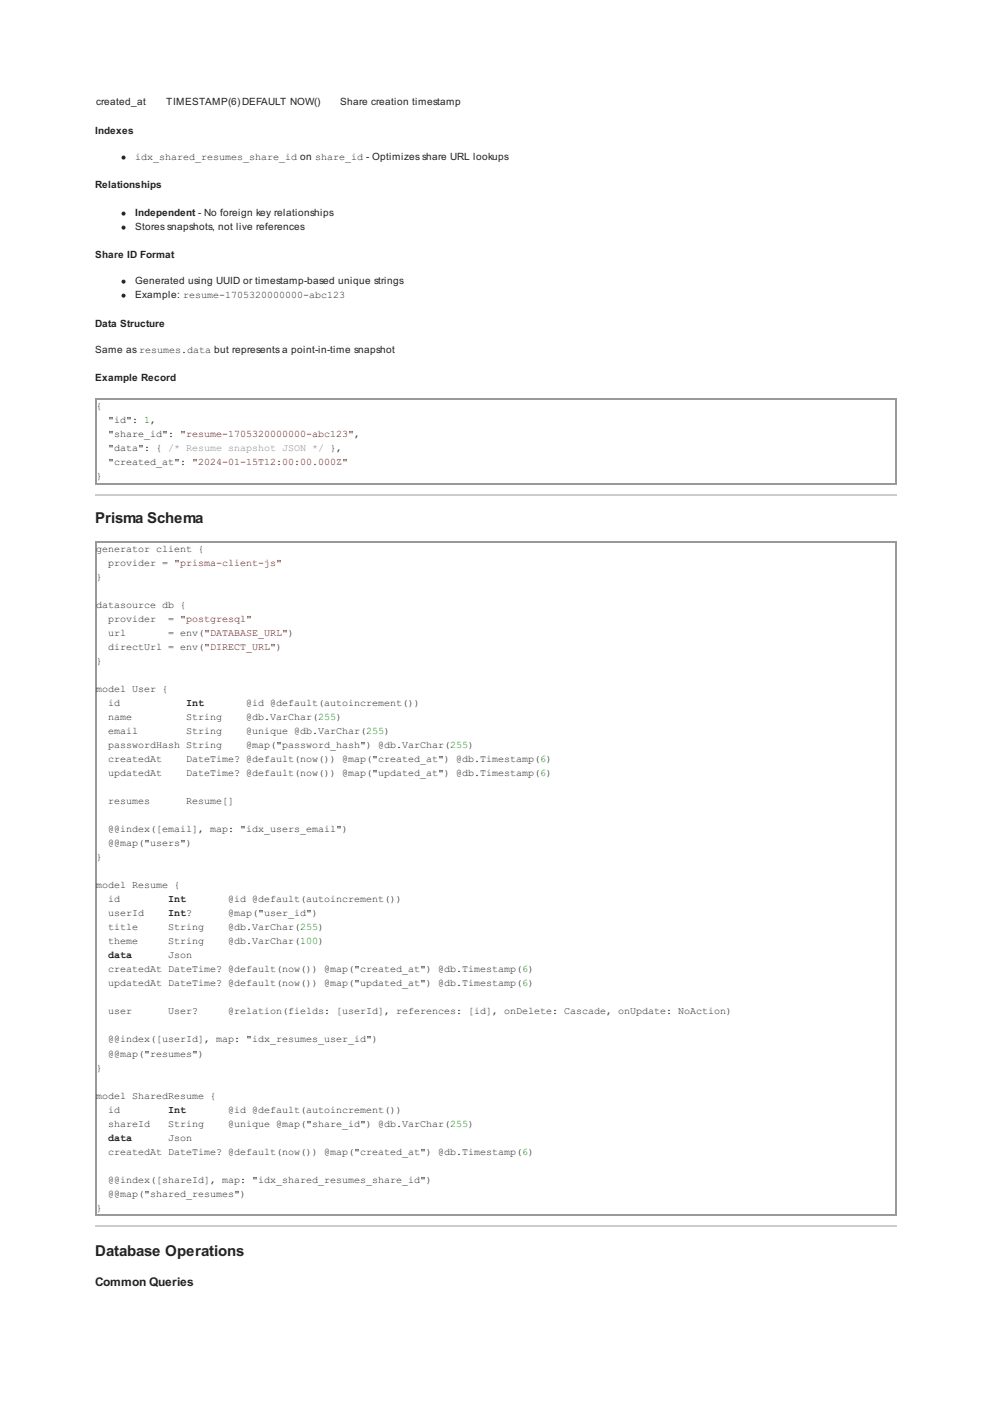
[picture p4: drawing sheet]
<svg xmlns="http://www.w3.org/2000/svg" width="210mm" height="297mm" viewBox="0 0 210 297" stroke-linecap="round" stroke-linejoin="round" font-family="sans-serif">
<defs><g id="words">
<g font-size="3.2" fill="#222">
<text x="20.1" y="110.7">Prisma Schema</text>
<text x="20.1" y="265.6">Database Operations</text>
</g>
<text font-size="2.5" fill="#222" x="20.1" y="272">Common Queries</text>
<g font-size="2.1" fill="#222">
<text x="20.3" y="22.3">created_at</text>
<text x="35.1" y="22.3">TIMESTAMP(6) DEFAULT NOW()</text>
<text x="72" y="22.3">Share creation timestamp</text>
<text x="20.1" y="28.4">Indexes</text>
<text x="28.6" y="33.9">idx_shared_resumes_share_id on share_id - Optimizes share URL lookups</text>
<text x="20.1" y="39.8">Relationships</text>
<text x="28.6" y="45.7">Independent - No foreign key relationships</text>
<text x="28.6" y="48.7">Stores snapshots, not live references</text>
<text x="20.1" y="54.6">Share ID Format</text>
<text x="28.6" y="60.1">Generated using UUID or timestamp-based unique strings</text>
<text x="28.6" y="63.1">Example: resume-1705320000000-abc123</text>
<text x="20.1" y="69.2">Data Structure</text>
<text x="20.1" y="74.7">Same as resumes.data but represents a point-in-time snapshot</text>
<text x="20.1" y="80.6">Example Record</text>
<text x="20.3" y="86.6">{</text>
<text x="22.9" y="89.5">&quot;id&quot;: 1,</text>
<text x="22.9" y="92.5">&quot;share_id&quot;: &quot;resume-1705320000000-abc123&quot;,</text>
<text x="22.9" y="95.5">&quot;data&quot;: { /* Resume snapshot JSON */ },</text>
<text x="20.3" y="101.4">}</text>
<text x="22.9" y="98.4">&quot;created_at&quot;: &quot;2024-01-15T12:00:00.000Z&quot;</text>
<text x="20.3" y="116.8">generator client {</text>
<text x="22.9" y="119.8">provider = &quot;prisma-client-js&quot;</text>
<text x="20.3" y="122.8">}</text>
<text x="20.3" y="128.7">datasource db {</text>
<text x="22.9" y="131.7">provider</text>
<text x="35.6" y="131.7">= &quot;postgresql&quot;</text>
<text x="22.9" y="134.6">url</text>
<text x="22.9" y="137.6">directUrl = env(&quot;DIRECT_URL&quot;)</text>
<text x="35.6" y="134.6">= env(&quot;DATABASE_URL&quot;)</text>
<text x="20.3" y="140.5">}</text>
<text x="20.3" y="146.5">model User {</text>
<text x="22.9" y="149.4">id</text>
<text x="39.4" y="149.4">Int</text>
<text x="52.1" y="149.4">@id @default(autoincrement())</text>
<text x="22.9" y="152.4">name</text>
<text x="22.9" y="155.4">email</text>
<text x="39.4" y="152.4">String</text>
<text x="39.4" y="155.4">String</text>
<text x="52.1" y="152.4">@db.VarChar(255)</text>
<text x="52.1" y="155.4">@unique @db.VarChar(255)</text>
<text x="22.9" y="158.3">passwordHash String</text>
<text x="22.9" y="161.3">createdAt</text>
<text x="39.4" y="161.3">DateTime? @default(now()) @map(&quot;created_at&quot;) @db.Timestamp(6)</text>
<text x="52.1" y="158.3">@map(&quot;password_hash&quot;) @db.VarChar(255)</text>
<text x="22.9" y="164.3">updatedAt</text>
<text x="39.4" y="164.3">DateTime? @default(now()) @map(&quot;updated_at&quot;) @db.Timestamp(6)</text>
<text x="22.9" y="170.2">resumes</text>
<text x="39.4" y="170.2">Resume[]</text>
<text x="22.9" y="176.1">@@index([email], map: &quot;idx_users_email&quot;)</text>
<text x="22.9" y="179.1">@@map(&quot;users&quot;)</text>
<text x="20.3" y="182">}</text>
<text x="20.3" y="188">model Resume {</text>
<text x="22.9" y="190.9">id</text>
<text x="35.6" y="190.9">Int</text>
<text x="48.3" y="190.9">@id @default(autoincrement())</text>
<text x="22.9" y="193.9">userId</text>
<text x="22.9" y="196.9">title</text>
<text x="35.6" y="193.9">Int?</text>
<text x="35.6" y="196.9">String</text>
<text x="48.3" y="193.9">@map(&quot;user_id&quot;)</text>
<text x="48.3" y="196.9">@db.VarChar(255)</text>
<text x="22.9" y="199.8">theme</text>
<text x="22.9" y="202.8">data</text>
<text x="35.6" y="199.8">String</text>
<text x="35.6" y="202.8">Json</text>
<text x="48.3" y="199.8">@db.VarChar(100)</text>
<text x="22.9" y="205.7">createdAt DateTime? @default(now()) @map(&quot;created_at&quot;) @db.Timestamp(6)</text>
<text x="22.9" y="208.7">updatedAt DateTime? @default(now()) @map(&quot;updated_at&quot;) @db.Timestamp(6)</text>
<text x="22.9" y="214.6">user</text>
<text x="35.6" y="214.6">User?</text>
<text x="48.3" y="214.6">@relation(fields: [userId], references: [id], onDelete: Cascade, onUpdate: NoAction)</text>
<text x="22.9" y="220.6">@@index([userId], map: &quot;idx_resumes_user_id&quot;)</text>
<text x="20.3" y="226.5">}</text>
<text x="22.9" y="223.5">@@map(&quot;resumes&quot;)</text>
<text x="20.3" y="232.4">model SharedResume {</text>
<text x="22.9" y="235.4">id</text>
<text x="22.9" y="238.3">shareId</text>
<text x="35.6" y="235.4">Int</text>
<text x="35.6" y="238.3">String</text>
<text x="48.3" y="235.4">@id @default(autoincrement())</text>
<text x="48.3" y="238.3">@unique @map(&quot;share_id&quot;) @db.VarChar(255)</text>
<text x="22.9" y="241.3">data</text>
<text x="22.9" y="244.3">createdAt DateTime? @default(now()) @map(&quot;created_at&quot;) @db.Timestamp(6)</text>
<text x="35.6" y="241.3">Json</text>
<text x="22.9" y="250.2">@@index([shareId], map: &quot;idx_shared_resumes_share_id&quot;)</text>
<text x="20.3" y="256.1">}</text>
<text x="22.9" y="253.2">@@map(&quot;shared_resumes&quot;)</text>
</g>
</g></defs>
<path d="M20.1 84.3h169.6M20.2 84.2v18.2M189.5 84.2v18.2M20.1 102.3h169.6M20.1 114.6h169.6M20.2 114.5v142.7M189.5 114.5v142.7M20.1 257.1h169.6" fill="none" stroke="#999" stroke-width=".21"/>
<path d="M20.1 104.7h169.6M20.1 259.4h169.6" fill="none" stroke="#ccc" stroke-width=".21"/>
<g fill="#222" stroke="#222" stroke-width=".21">
<circle cx="26.1" cy="33.3" r=".32"/>
<circle cx="26.1" cy="45.2" r=".32"/>
<circle cx="26.1" cy="48.2" r=".32"/>
<circle cx="26.1" cy="59.6" r=".32"/>
<circle cx="26.1" cy="62.5" r=".32"/>
</g>
<use href="#words"/>
</svg>
